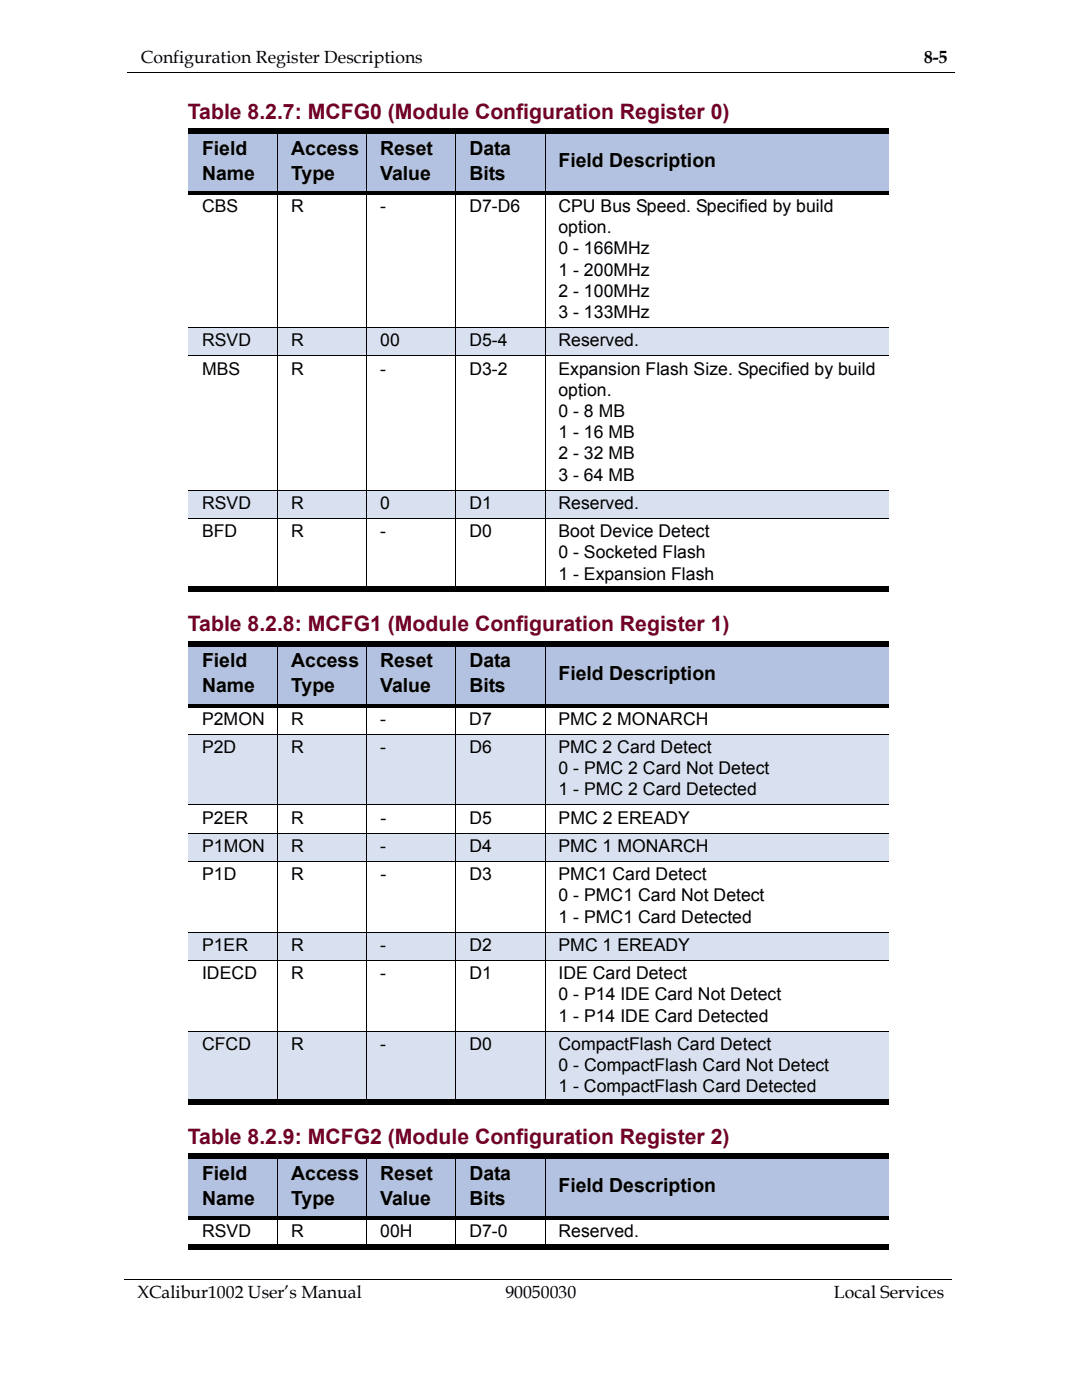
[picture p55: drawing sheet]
<svg xmlns="http://www.w3.org/2000/svg" width="216mm" height="279mm" viewBox="0 0 216 279" stroke-linecap="round" stroke-linejoin="round" font-family="sans-serif">
<defs><g id="words">
<g font-size="4.2" fill="#720026">
<text x="37.5" y="23.7">Table 8.2.7: MCFG0 (Module Configuration Register 0)</text>
<text x="37.5" y="126">Table 8.2.8: MCFG1 (Module Configuration Register 1)</text>
<text x="37.5" y="228.3">Table 8.2.9: MCFG2 (Module Configuration Register 2)</text>
</g>
<g font-size="3.9">
<text x="40.3" y="30.9">Field</text>
<text x="40.3" y="35.8">Name</text>
<text x="58.1" y="30.9">Access</text>
<text x="58.1" y="35.8">Type</text>
<text x="75.9" y="30.9">Reset</text>
<text x="75.9" y="35.8">Value</text>
<text x="93.7" y="30.9">Data</text>
<text x="93.7" y="35.8">Bits</text>
<text x="111.4" y="33.4">Field Description</text>
<text x="40.3" y="133.2">Field</text>
<text x="58.1" y="133.2">Access</text>
<text x="75.9" y="133.2">Reset</text>
<text x="93.7" y="133.2">Data</text>
<text x="111.4" y="135.7">Field Description</text>
<text x="40.3" y="138.1">Name</text>
<text x="58.1" y="138.1">Type</text>
<text x="75.9" y="138.1">Value</text>
<text x="93.7" y="138.1">Bits</text>
<text x="40.3" y="235.5">Field</text>
<text x="58.1" y="235.5">Access</text>
<text x="75.9" y="235.5">Reset</text>
<text x="93.7" y="235.5">Data</text>
<text x="111.4" y="238">Field Description</text>
<text x="40.3" y="240.5">Name</text>
<text x="58.1" y="240.5">Type</text>
<text x="75.9" y="240.5">Value</text>
<text x="93.7" y="240.5">Bits</text>
</g>
<g font-size="3.5">
<text x="28.1" y="12.7">Configuration Register Descriptions</text>
<text x="184.4" y="12.7">8-5</text>
<text x="40.3" y="42.3">CBS</text>
<text x="58.1" y="42.3">R</text>
<text x="75.9" y="42.3">-</text>
<text x="93.7" y="42.3">D7-D6</text>
<text x="111.4" y="42.3">CPU Bus Speed. Specified by build</text>
<text x="111.4" y="46.5">option.</text>
<text x="111.4" y="50.8">0 - 166MHz</text>
<text x="111.4" y="55">1 - 200MHz</text>
<text x="111.4" y="59.2">2 - 100MHz</text>
<text x="111.4" y="63.5">3 - 133MHz</text>
<text x="40.3" y="69.1">RSVD</text>
<text x="58.1" y="69.1">R</text>
<text x="75.9" y="69.1">00</text>
<text x="93.7" y="69.1">D5-4</text>
<text x="111.4" y="69.1">Reserved.</text>
<text x="40.3" y="74.8">MBS</text>
<text x="58.1" y="74.8">R</text>
<text x="75.9" y="74.8">-</text>
<text x="93.7" y="74.8">D3-2</text>
<text x="111.4" y="74.8">Expansion Flash Size. Specified by build</text>
<text x="111.4" y="79">option.</text>
<text x="111.4" y="83.2">0 - 8 MB</text>
<text x="111.4" y="87.5">1 - 16 MB</text>
<text x="111.4" y="91.7">2 - 32 MB</text>
<text x="111.4" y="95.9">3 - 64 MB</text>
<text x="40.3" y="101.6">RSVD</text>
<text x="58.1" y="101.6">R</text>
<text x="75.9" y="101.6">0</text>
<text x="93.7" y="101.6">D1</text>
<text x="111.4" y="101.6">Reserved.</text>
<text x="40.3" y="107.2">BFD</text>
<text x="58.1" y="107.2">R</text>
<text x="75.9" y="107.2">-</text>
<text x="93.7" y="107.2">D0</text>
<text x="111.4" y="107.2">Boot Device Detect</text>
<text x="111.4" y="111.4">0 - Socketed Flash</text>
<text x="111.4" y="115.7">1 - Expansion Flash</text>
<text x="40.3" y="144.6">P2MON</text>
<text x="58.1" y="144.6">R</text>
<text x="75.9" y="144.6">-</text>
<text x="93.6" y="144.6">D7</text>
<text x="111.4" y="144.6">PMC 2 MONARCH</text>
<text x="40.3" y="150.3">P2D</text>
<text x="58.1" y="150.3">R</text>
<text x="75.9" y="150.3">-</text>
<text x="93.7" y="150.3">D6</text>
<text x="111.4" y="150.3">PMC 2 Card Detect</text>
<text x="111.4" y="154.5">0 - PMC 2 Card Not Detect</text>
<text x="111.4" y="158.7">1 - PMC 2 Card Detected</text>
<text x="40.3" y="164.4">P2ER</text>
<text x="58.1" y="164.4">R</text>
<text x="75.9" y="164.4">-</text>
<text x="93.7" y="164.4">D5</text>
<text x="111.5" y="164.4">PMC 2 EREADY</text>
<text x="40.3" y="170">P1MON</text>
<text x="58.1" y="170">R</text>
<text x="75.9" y="170">-</text>
<text x="93.7" y="170">D4</text>
<text x="111.4" y="170">PMC 1 MONARCH</text>
<text x="40.3" y="175.7">P1D</text>
<text x="58.1" y="175.7">R</text>
<text x="75.9" y="175.7">-</text>
<text x="93.7" y="175.7">D3</text>
<text x="111.4" y="179.9">0 - PMC1 Card Not Detect</text>
<text x="111.5" y="175.7">PMC1 Card Detect</text>
<text x="111.4" y="184.1">1 - PMC1 Card Detected</text>
<text x="40.3" y="189.8">P1ER</text>
<text x="58.1" y="189.8">R</text>
<text x="75.9" y="189.8">-</text>
<text x="93.7" y="189.8">D2</text>
<text x="111.4" y="189.8">PMC 1 EREADY</text>
<text x="40.3" y="195.4">IDECD</text>
<text x="58.1" y="195.4">R</text>
<text x="75.9" y="195.4">-</text>
<text x="93.7" y="195.4">D1</text>
<text x="111.4" y="195.4">IDE Card Detect</text>
<text x="111.4" y="199.6">0 - P14 IDE Card Not Detect</text>
<text x="111.4" y="203.9">1 - P14 IDE Card Detected</text>
<text x="40.3" y="209.5">CFCD</text>
<text x="58.1" y="209.5">R</text>
<text x="75.9" y="209.5">-</text>
<text x="93.7" y="209.5">D0</text>
<text x="111.4" y="209.5">CompactFlash Card Detect</text>
<text x="111.4" y="213.8">0 - CompactFlash Card Not Detect</text>
<text x="111.4" y="218">1 - CompactFlash Card Detected</text>
<text x="40.3" y="246.9">RSVD</text>
<text x="58.1" y="246.9">R</text>
<text x="75.9" y="246.9">00H</text>
<text x="93.7" y="246.9">D7-0</text>
<text x="111.4" y="246.9">Reserved.</text>
<text x="27.4" y="259.1">XCalibur1002 User’s Manual</text>
<text x="100.9" y="259.1">90050030</text>
<text x="166.4" y="259.1">Local Services</text>
</g>
</g></defs>
<path d="M25.4 14.5h165.1" fill="none" stroke="#000" stroke-width=".2"/>
<path d="M24.7 249.3h165.9v15.3h-165.9z" fill="#fff"/>
<path d="M24.7 255.3h165.1" fill="none" stroke="#000" stroke-width=".2"/>
<g fill="#b3c2e0">
<path d="M37.6 26.2h17.8v12.3h-17.8z"/>
<path d="M55.4 26.2h17.8v12.3h-17.8z"/>
<path d="M73.2 26.2h17.8v12.3h-17.8z"/>
<path d="M91 26.2h17.8v12.3h-17.8z"/>
<path d="M108.8 26.2h68.5v12.3h-68.5z"/>
</g>
<g fill="#d9e0f0">
<path d="M37.6 65.3h17.8v5.7h-17.8z"/>
<path d="M55.4 65.3h17.8v5.7h-17.8z"/>
<path d="M73.2 65.3h17.8v5.7h-17.8z"/>
<path d="M91 65.3h17.8v5.7h-17.8z"/>
<path d="M108.8 65.3h68.5v5.7h-68.5z"/>
<path d="M37.6 97.8h17.8v5.6h-17.8z"/>
<path d="M55.4 97.8h17.8v5.6h-17.8z"/>
<path d="M73.2 97.8h17.8v5.6h-17.8z"/>
<path d="M91 97.8h17.8v5.6h-17.8z"/>
<path d="M108.8 97.8h68.5v5.6h-68.5z"/>
</g>
<g fill="#b3c2e0">
<path d="M37.6 128.5h17.8v12.3h-17.8z"/>
<path d="M55.4 128.5h17.8v12.3h-17.8z"/>
<path d="M73.2 128.5h17.8v12.3h-17.8z"/>
<path d="M91 128.5h17.8v12.3h-17.8z"/>
<path d="M108.8 128.5h68.5v12.3h-68.5z"/>
</g>
<g fill="#d9e0f0">
<path d="M37.6 146.5h17.8v14.1h-17.8z"/>
<path d="M55.4 146.5h17.8v14.1h-17.8z"/>
<path d="M73.2 146.5h17.8v14.1h-17.8z"/>
<path d="M91 146.5h17.8v14.1h-17.8z"/>
<path d="M108.8 146.5h68.5v14.1h-68.5z"/>
<path d="M37.6 166.2h17.8v5.7h-17.8z"/>
<path d="M55.4 166.2h17.8v5.7h-17.8z"/>
<path d="M73.2 166.2h17.8v5.7h-17.8z"/>
<path d="M91 166.2h17.8v5.7h-17.8z"/>
<path d="M108.8 166.2h68.5v5.7h-68.5z"/>
<path d="M37.6 186h17.8v5.6h-17.8z"/>
<path d="M55.4 186h17.8v5.6h-17.8z"/>
<path d="M73.2 186h17.8v5.6h-17.8z"/>
<path d="M91 186h17.8v5.6h-17.8z"/>
<path d="M108.8 186h68.5v5.6h-68.5z"/>
<path d="M37.6 205.8h17.8v14.1h-17.8z"/>
<path d="M55.4 205.8h17.8v14.1h-17.8z"/>
<path d="M73.2 205.8h17.8v14.1h-17.8z"/>
<path d="M91 205.8h17.8v14.1h-17.8z"/>
<path d="M108.8 205.8h68.5v14.1h-68.5z"/>
</g>
<g fill="#b3c2e0">
<path d="M37.6 230.8h17.8v12.4h-17.8z"/>
<path d="M55.4 230.8h17.8v12.4h-17.8z"/>
<path d="M73.2 230.8h17.8v12.4h-17.8z"/>
<path d="M91 230.8h17.8v12.4h-17.8z"/>
<path d="M108.8 230.8h68.5v12.4h-68.5z"/>
</g>
<g fill="none" stroke="#000" stroke-width=".2">
<path d="M55.4 25.7v92.4M73.2 25.7v92.4M91 25.7v92.4M108.8 25.7v92.4M37.6 65.3h139.7M37.6 71h139.7M37.6 97.8h139.7M37.6 103.4h139.7M55.4 128v92.4M73.2 128v92.4M91 128v92.4M108.8 128v92.4"/>
<path d="M37.6 146.5h139.7M37.6 160.6h139.7M37.6 166.2h139.7M37.6 171.9h139.7M37.6 186h139.7M37.6 191.6h139.7M37.6 205.8h139.7M55.4 230.3v19M73.2 230.3v19M91 230.3v19M108.8 230.3v19"/>
</g>
<path d="M37.6 25.7h139.7v1h-139.7zM37.6 38.2h139.7v.7h-139.7zM37.6 117h139.7v1.1h-139.7zM37.6 128h139.7v1h-139.7zM37.6 140.5h139.7v.7h-139.7zM37.6 219.4h139.7v1h-139.7zM37.6 230.3h139.7v1h-139.7zM37.6 242.8h139.7v.7h-139.7zM37.6 248.3h139.7v1h-139.7z" fill="#000"/>
<use href="#words"/>
</svg>
